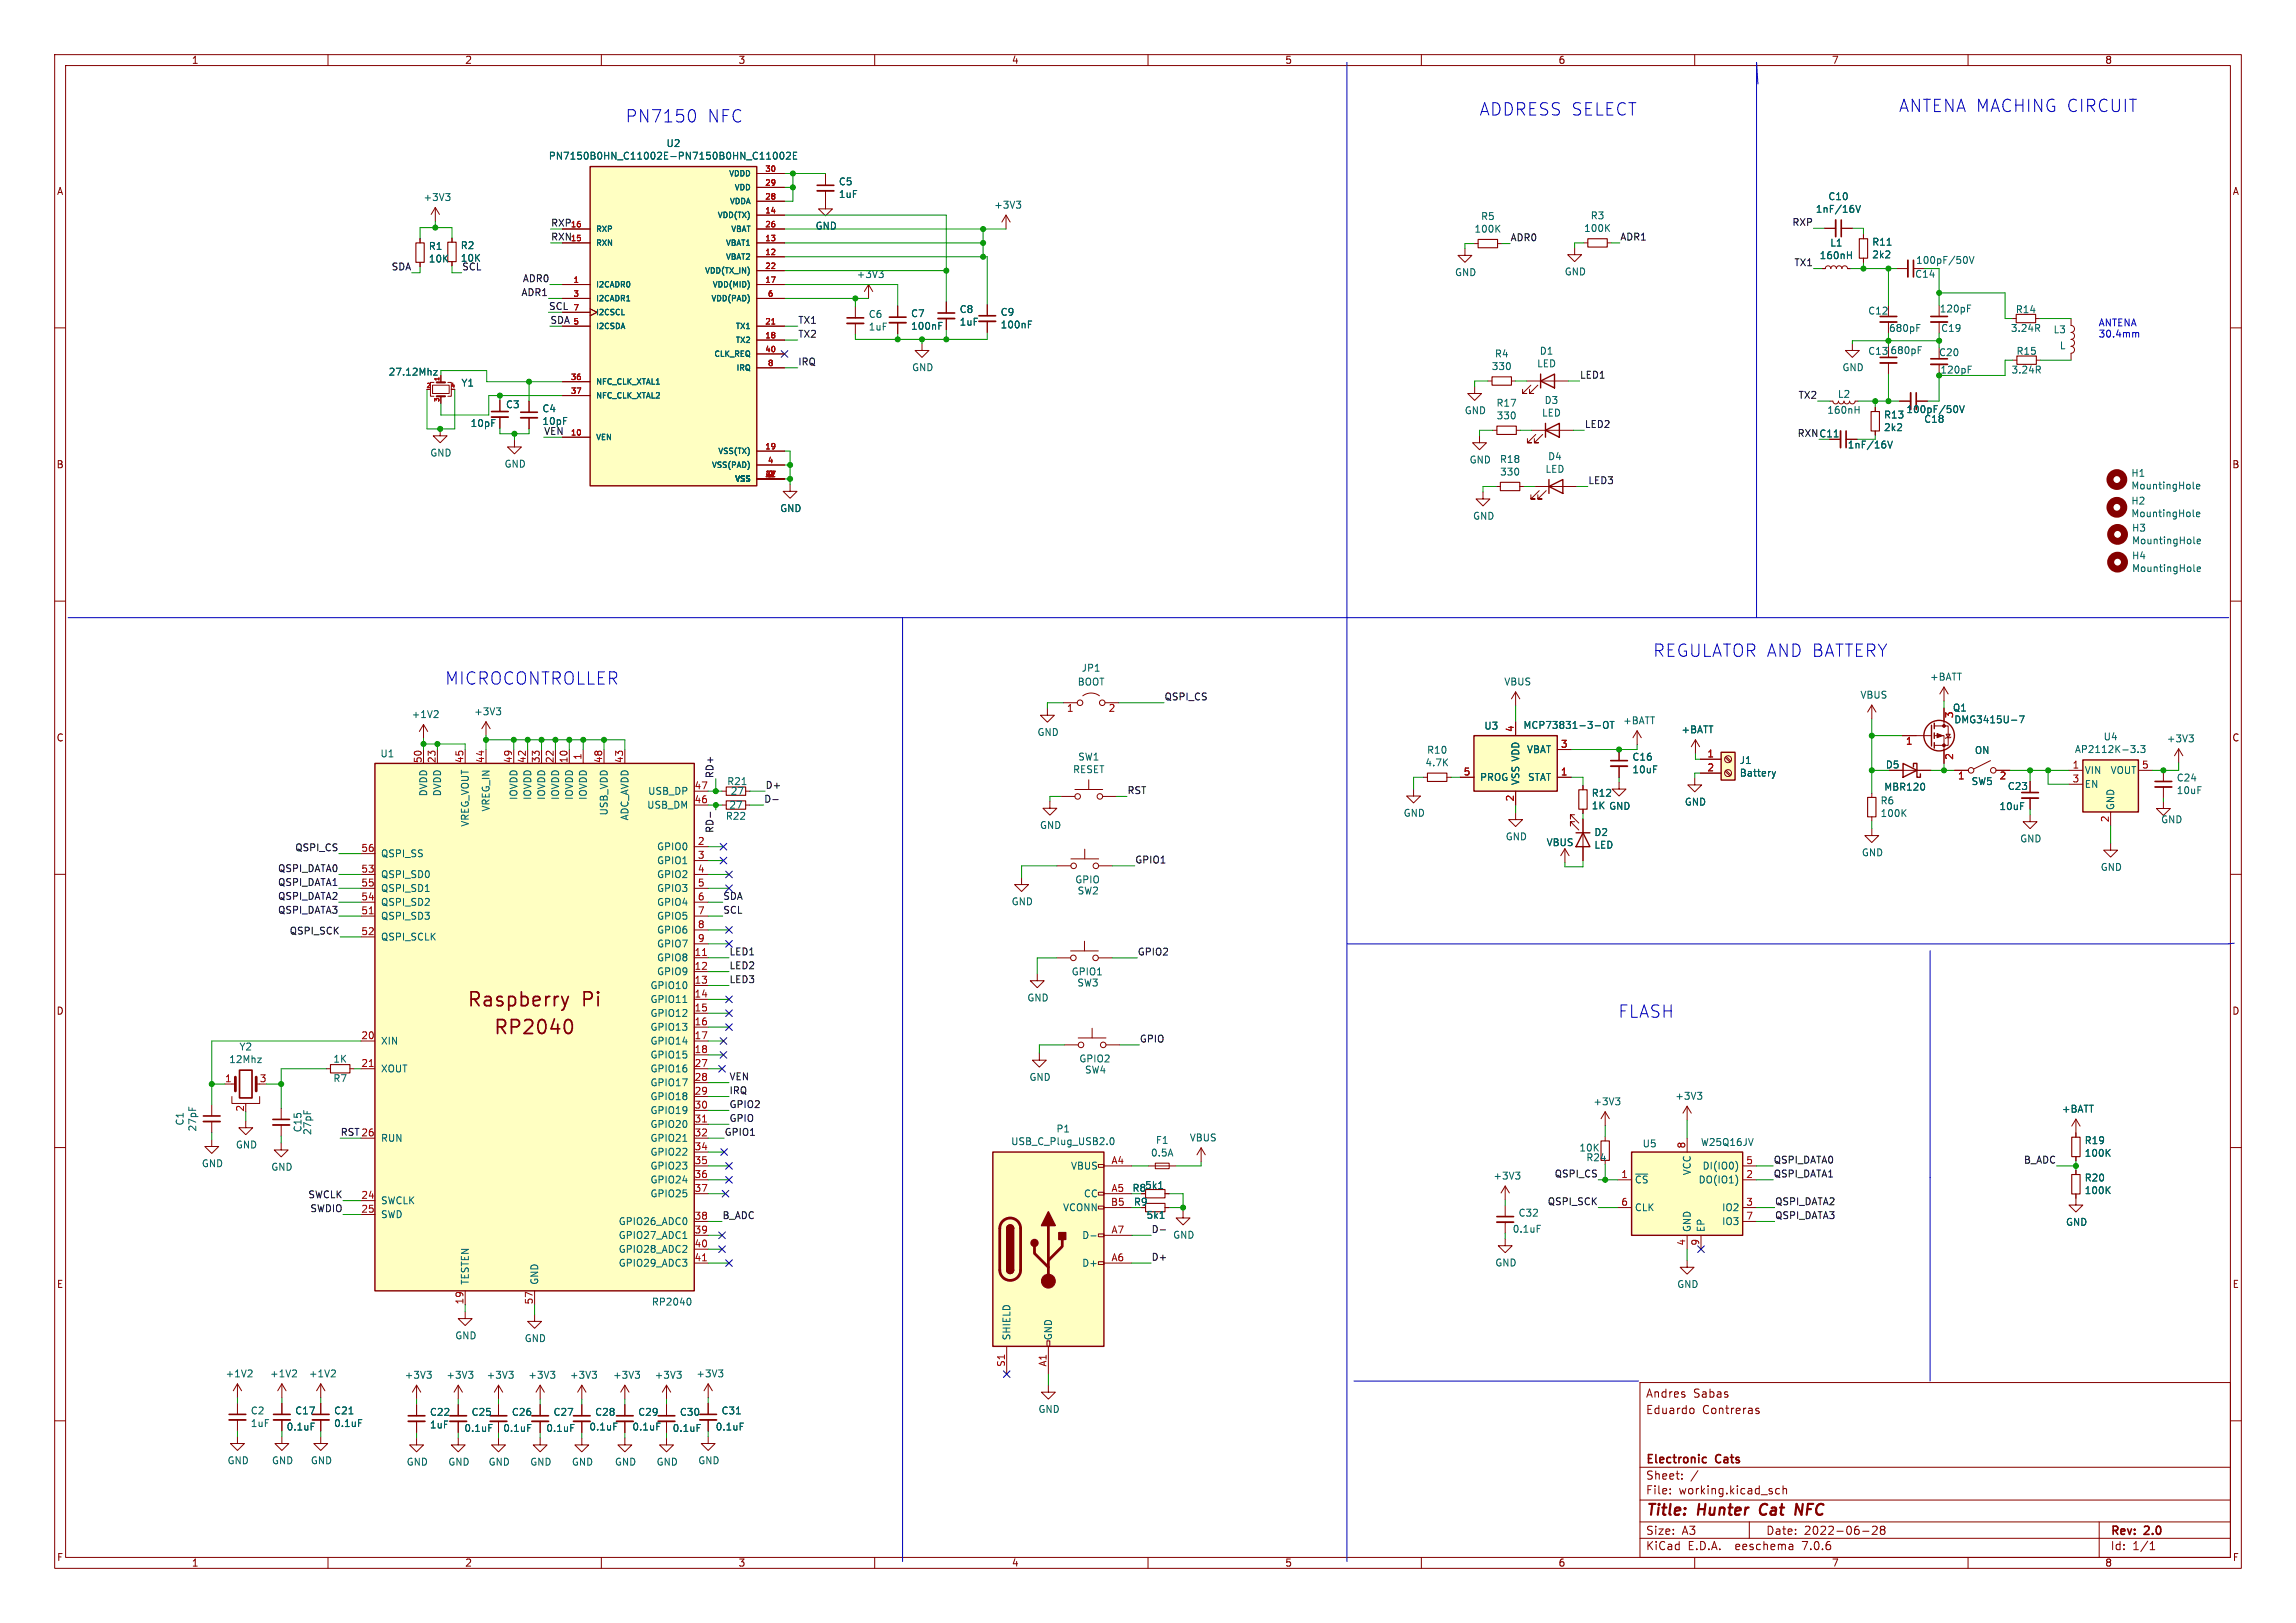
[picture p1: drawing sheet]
<svg xmlns="http://www.w3.org/2000/svg" width="420mm" height="297mm" viewBox="0 0 420 297" stroke-linecap="round" stroke-linejoin="round" font-family="sans-serif">
<defs><g id="words">
<g font-size="3.5" fill="#840000">
<text x="85.4" y="184.6">Raspberry</text>
<text x="106.5" y="184.6">Pi</text>
<text x="90.2" y="189.7">RP2040</text>
</g>
<g font-size="3.1" fill="#0000c2">
<text x="114.3" y="22.6">PN7150</text>
<text x="129.3" y="22.6">NFC</text>
<text x="270.5" y="21.3">ADDRESS SELECT</text>
<text x="347.2" y="20.7">ANTENA MACHING CIRCUIT</text>
<text x="81.3" y="125.5">MICROCONTROLLER</text>
<text x="302.3" y="120.4">REGULATOR AND BATTERY</text>
<text x="295.9" y="186.4">FLASH</text>
</g>
<g font-size="2.8" fill="#840000">
<text x="301" y="277.9">Title:</text>
<text x="310.6" y="277.9">Hunter</text>
<text x="322.8" y="277.9">Cat</text>
<text x="330.1" y="277.9">NFC</text>
</g>
<g font-size="2.1" fill="#840000">
<text x="301" y="256">Andres</text>
<text x="309.7" y="256">Sabas</text>
<text x="301" y="259">Eduardo</text>
<text x="311.4" y="259">Contreras</text>
<text x="301" y="268.2">Electronic</text>
<text x="313.9" y="268.2">Cats</text>
<text x="301" y="273.7">File:</text>
<text x="301" y="271">Sheet:</text>
<text x="307.1" y="273.7">working.kicad_sch</text>
<text x="301" y="281.1">Size:</text>
<text x="307.6" y="281.1">A3</text>
<text x="323" y="281.1">Date:</text>
<text x="330" y="281.1">2022-06-28</text>
<text x="386" y="281.3">Rev:</text>
<text x="392.4" y="281.3">2.0</text>
<text x="301" y="283.9">KiCad</text>
<text x="308.7" y="283.9">E.D.A.</text>
<text x="317.6" y="283.9">eeschema</text>
<text x="330" y="283.9">7.0.6</text>
<text x="386" y="283.9">Id:</text>
<text x="390.1" y="283.9">1/1</text>
</g>
<g font-size="1.8" fill="#840000">
<text x="35" y="11.9">1</text>
<text x="85" y="11.9">2</text>
<text x="135" y="11.9">3</text>
<text x="185" y="11.9">4</text>
<text x="235" y="11.9">5</text>
<text x="285" y="11.9">6</text>
<text x="335" y="11.9">7</text>
<text x="385" y="11.9">8</text>
<text x="10.3" y="35.9">A</text>
<text x="408.3" y="35.9">A</text>
<text x="337.9" y="82.3">1nF/16V</text>
<text x="10.3" y="85.9">B</text>
<text x="408.2" y="85.9">B</text>
<text x="10.3" y="135.9">C</text>
<text x="408.2" y="135.9">C</text>
<text x="10.3" y="185.9">D</text>
<text x="408.2" y="185.9">D</text>
<text x="207.1" y="218.3">R8</text>
<text x="207.3" y="220.8">R9</text>
<text x="10.3" y="235.9">E</text>
<text x="408.3" y="235.9">E</text>
<text x="10.3" y="285.9">F</text>
<text x="35" y="286.9">1</text>
<text x="85" y="286.9">2</text>
<text x="135" y="286.9">3</text>
<text x="185" y="286.9">4</text>
<text x="235" y="286.9">5</text>
<text x="285" y="286.9">6</text>
<text x="335" y="286.9">7</text>
<text x="385" y="286.9">8</text>
<text x="408.3" y="285.9">F</text>
</g>
<g font-size="1.8" fill="#006464">
<text x="100.3" y="29.4">PN7150B0HN_C11002E-PN7150B0HN_C11002E</text>
<text x="121.8" y="27.1">U2</text>
<text x="153.3" y="34.1">C5</text>
<text x="77.4" y="37">+3V3</text>
<text x="153.3" y="36.4">1uF</text>
<text x="181.8" y="38.4">+3V3</text>
<text x="270.8" y="40.5">R5</text>
<text x="290.9" y="40.3">R3</text>
<text x="332.1" y="39.1">1nF/16V</text>
<text x="334.4" y="36.8">C10</text>
<text x="78.3" y="45.9">R1</text>
<text x="84.2" y="45.8">R2</text>
<text x="149.1" y="42.2">GND</text>
<text x="269.6" y="42.8">100K</text>
<text x="289.7" y="42.6">100K</text>
<text x="332.8" y="47.6">160nH</text>
<text x="334.7" y="45.3">L1</text>
<text x="342.4" y="45.2">R11</text>
<text x="342.4" y="47.5">2k2</text>
<text x="78.3" y="48.2">10K</text>
<text x="84.2" y="48.1">10K</text>
<text x="156.6" y="51.1">+3V3</text>
<text x="266.1" y="50.7">GND</text>
<text x="286.1" y="50.6">GND</text>
<text x="350.2" y="51">C14</text>
<text x="158.8" y="58.4">C6</text>
<text x="166.6" y="58.2">C7</text>
<text x="175.4" y="57.5">C8</text>
<text x="175.4" y="59.8">1uF</text>
<text x="182.9" y="58">C9</text>
<text x="341.6" y="57.8">C12</text>
<text x="354.7" y="57.4">120pF</text>
<text x="368.6" y="57.5">R14</text>
<text x="158.8" y="60.7">1uF</text>
<text x="166.6" y="60.6">100nF</text>
<text x="182.9" y="60.3">100nF</text>
<text x="273.4" y="65.6">R4</text>
<text x="281.6" y="65.1">D1</text>
<text x="341.6" y="65.1">C13</text>
<text x="345.5" y="60.9">680pF</text>
<text x="345.7" y="65">680pF</text>
<text x="354.6" y="65.4">C20</text>
<text x="355" y="60.9">C19</text>
<text x="367.7" y="60.9">3.24R</text>
<text x="368.8" y="65.1">R15</text>
<text x="375.5" y="61.2">L3</text>
<text x="376.7" y="64.1">L</text>
<text x="71" y="68.9">27.12Mhz</text>
<text x="84.3" y="70.9">Y1</text>
<text x="166.7" y="68.1">GND</text>
<text x="272.8" y="67.9">330</text>
<text x="281.1" y="67.4">LED</text>
<text x="336.9" y="68.1">GND</text>
<text x="354.8" y="68.6">120pF</text>
<text x="367.9" y="68.6">3.24R</text>
<text x="92.5" y="74.9">C3</text>
<text x="99.1" y="75.6">C4</text>
<text x="99.1" y="78">10pF</text>
<text x="267.8" y="76">GND</text>
<text x="273.6" y="74.6">R17</text>
<text x="273.7" y="76.9">330</text>
<text x="282" y="76.4">LED</text>
<text x="282.5" y="74.1">D3</text>
<text x="334.2" y="75.9">160nH</text>
<text x="336.1" y="73">L2</text>
<text x="344.5" y="76.8">R13</text>
<text x="348.6" y="75.8">100pF/50V</text>
<text x="351.9" y="77.6">C18</text>
<text x="78.6" y="83.7">GND</text>
<text x="86" y="78.3">10pF</text>
<text x="332.7" y="80.2">C11</text>
<text x="344.5" y="79.1">2k2</text>
<text x="92.2" y="85.8">GND</text>
<text x="268.7" y="85">GND</text>
<text x="274.3" y="84.9">R18</text>
<text x="274.3" y="87.2">330</text>
<text x="282.6" y="86.7">LED</text>
<text x="283.1" y="84.4">D4</text>
<text x="389.8" y="87.5">H1</text>
<text x="389.8" y="89.8">MountingHole</text>
<text x="142.6" y="93.9">GND</text>
<text x="269.4" y="95.3">GND</text>
<text x="389.8" y="92.5">H2</text>
<text x="389.8" y="94.8">MountingHole</text>
<text x="389.9" y="97.5">H3</text>
<text x="389.9" y="99.8">MountingHole</text>
<text x="389.9" y="102.6">H4</text>
<text x="389.9" y="104.9">MountingHole</text>
<text x="197" y="125.7">BOOT</text>
<text x="197.8" y="123.1">JP1</text>
<text x="275.1" y="125.6">VBUS</text>
<text x="352.9" y="124.7">+BATT</text>
<text x="75.2" y="131.6">+1V2</text>
<text x="86.6" y="131.1">+3V3</text>
<text x="340.2" y="128">VBUS</text>
<text x="357.1" y="130.4">Q1</text>
<text x="189.7" y="134.9">GND</text>
<text x="271.4" y="133.7">U3</text>
<text x="278.6" y="133.6">MCP73831-3-OT</text>
<text x="296.8" y="132.7">+BATT</text>
<text x="307.5" y="134.4">+BATT</text>
<text x="357.4" y="132.6">DMG3415U-7</text>
<text x="379.4" y="138">AP2112K-3.3</text>
<text x="384.7" y="135.7">U4</text>
<text x="396.3" y="136">+3V3</text>
<text x="69.5" y="138.8">U1</text>
<text x="132.9" y="143.9">R21</text>
<text x="196.2" y="141.7">RESET</text>
<text x="197.1" y="139.4">SW1</text>
<text x="260.6" y="140.4">4.7K</text>
<text x="260.9" y="138.1">R10</text>
<text x="270.6" y="143.1">PROG</text>
<text x="278.1" y="143.8" transform="rotate(-90 278.1 143.8)">VSS VDD</text>
<text x="279.2" y="138">VBAT</text>
<text x="279.4" y="143.1">STAT</text>
<text x="298.5" y="139.4">C16</text>
<text x="298.5" y="141.7">10uF</text>
<text x="318.1" y="140">J1</text>
<text x="318.1" y="142.3">Battery</text>
<text x="344.9" y="140.8">D5</text>
<text x="360.5" y="143.9">SW5</text>
<text x="361.2" y="138.2">ON</text>
<text x="381.3" y="141.8">VIN</text>
<text x="386" y="141.8">VOUT</text>
<text x="398.1" y="143.2">C24</text>
<text x="78.3" y="145.8" transform="rotate(-90 78.3 145.8)">DVDD</text>
<text x="80.9" y="145.8" transform="rotate(-90 80.9 145.8)">DVDD</text>
<text x="89.8" y="148.6" transform="rotate(-90 89.8 148.6)">VREG_IN</text>
<text x="94.8" y="146.5" transform="rotate(-90 94.8 146.5)">IOVDD</text>
<text x="97.4" y="146.5" transform="rotate(-90 97.4 146.5)">IOVDD</text>
<text x="99.9" y="146.5" transform="rotate(-90 99.9 146.5)">IOVDD</text>
<text x="102.5" y="146.5" transform="rotate(-90 102.5 146.5)">IOVDD</text>
<text x="105" y="146.5" transform="rotate(-90 105 146.5)">IOVDD</text>
<text x="107.5" y="146.5" transform="rotate(-90 107.5 146.5)">IOVDD</text>
<text x="111.4" y="149.3" transform="rotate(-90 111.4 149.3)">USB_VDD</text>
<text x="118.3" y="148.2">USB_DM</text>
<text x="118.5" y="145.6">USB_DP</text>
<text x="133.3" y="148.2">27</text>
<text x="133.6" y="145.6">27</text>
<text x="256.7" y="149.7">GND</text>
<text x="291.1" y="146">R12</text>
<text x="291.1" y="148.3">1K GND</text>
<text x="308.1" y="147.6">GND</text>
<text x="343.9" y="147.4">R6</text>
<text x="343.9" y="149.7">100K</text>
<text x="344.6" y="144.9">MBR120</text>
<text x="365.6" y="148.4">10uF</text>
<text x="367.2" y="144.8">C23</text>
<text x="381.3" y="144.4">EN</text>
<text x="386.9" y="148.3" transform="rotate(-90 386.9 148.3)">GND</text>
<text x="398.1" y="145.5">10uF</text>
<text x="86" y="151.4" transform="rotate(-90 86 151.4)">VREG_VOUT</text>
<text x="115.2" y="150.2" transform="rotate(-90 115.2 150.2)">ADC_AVDD</text>
<text x="120.1" y="155.8">GPIO0</text>
<text x="132.7" y="150.2">R22</text>
<text x="190.1" y="151.9">GND</text>
<text x="275.3" y="154">GND</text>
<text x="282.8" y="155">VBUS</text>
<text x="291.6" y="153.2">D2</text>
<text x="291.6" y="155.5">LED</text>
<text x="369.4" y="154.4">GND</text>
<text x="395.2" y="150.9">GND</text>
<text x="69.6" y="160.9">QSPI_SD0</text>
<text x="69.6" y="157.1">QSPI_SS</text>
<text x="120.1" y="158.3">GPIO1</text>
<text x="120.1" y="160.9">GPIO2</text>
<text x="196.6" y="161.8">GPIO</text>
<text x="340.5" y="156.9">GND</text>
<text x="384.2" y="159.6">GND</text>
<text x="69.6" y="166">QSPI_SD2</text>
<text x="69.6" y="163.4">QSPI_SD1</text>
<text x="120.1" y="163.4">GPIO3</text>
<text x="120.1" y="166">GPIO4</text>
<text x="185" y="165.9">GND</text>
<text x="197" y="163.9">SW2</text>
<text x="69.6" y="168.5">QSPI_SD3</text>
<text x="69.6" y="172.3">QSPI_SCLK</text>
<text x="120.1" y="168.5">GPIO5</text>
<text x="120.1" y="171">GPIO6</text>
<text x="120.1" y="173.6">GPIO7</text>
<text x="120.1" y="176.1">GPIO8</text>
<text x="120.1" y="178.7">GPIO9</text>
<text x="195.9" y="178.7">GPIO1</text>
<text x="118.9" y="181.2">GPIO10</text>
<text x="118.9" y="183.7">GPIO11</text>
<text x="187.8" y="183.5">GND</text>
<text x="197" y="180.7">SW3</text>
<text x="69.6" y="191.4">XIN</text>
<text x="118.9" y="186.3">GPIO12</text>
<text x="118.9" y="188.8">GPIO13</text>
<text x="118.9" y="191.4">GPIO14</text>
<text x="41.8" y="194.7">12Mhz</text>
<text x="43.7" y="192.4">Y2</text>
<text x="60.9" y="194.7">1K</text>
<text x="69.6" y="196.4">XOUT</text>
<text x="118.9" y="193.9">GPIO15</text>
<text x="118.9" y="196.4">GPIO16</text>
<text x="188.2" y="198">GND</text>
<text x="197.3" y="194.6">GPIO2</text>
<text x="198.4" y="196.6">SW4</text>
<text x="60.9" y="198.2">R7</text>
<text x="118.9" y="199">GPIO17</text>
<text x="118.9" y="201.5">GPIO18</text>
<text x="291.4" y="202.5">+3V3</text>
<text x="306.3" y="201.4">+3V3</text>
<text x="377.1" y="203.8">+BATT</text>
<text x="33.8" y="206.1" transform="rotate(-90 33.8 206.1)">C1</text>
<text x="36.1" y="207.2" transform="rotate(-90 36.1 207.2)">27pF</text>
<text x="55.3" y="207.3" transform="rotate(-90 55.3 207.3)">C15</text>
<text x="57.1" y="207.8" transform="rotate(-90 57.1 207.8)">27pF</text>
<text x="69.6" y="209.1">RUN</text>
<text x="118.9" y="204.1">GPIO19</text>
<text x="118.9" y="206.6">GPIO20</text>
<text x="118.9" y="209.1">GPIO21</text>
<text x="184.9" y="209.8">USB_C_Plug_USB2.0</text>
<text x="193.1" y="207.4">P1</text>
<text x="211.3" y="209.5">F1</text>
<text x="217.5" y="209.1">VBUS</text>
<text x="311" y="209.9">W25Q16JV</text>
<text x="381.2" y="209.6">R19</text>
<text x="36.8" y="213.8">GND</text>
<text x="43" y="210.4">GND</text>
<text x="49.5" y="214.4">GND</text>
<text x="118.9" y="211.7">GPIO22</text>
<text x="118.9" y="214.2">GPIO23</text>
<text x="195.8" y="214.2">VBUS</text>
<text x="210.4" y="211.8">0.5A</text>
<text x="288.8" y="210.9">10K</text>
<text x="290.1" y="212.7">R24</text>
<text x="300.4" y="210.2">U5</text>
<text x="309.5" y="215.2" transform="rotate(-90 309.5 215.2)">VCC</text>
<text x="311.3" y="214.2">DI(IO0)</text>
<text x="381.2" y="211.9">100K</text>
<text x="69.6" y="220.6">SWCLK</text>
<text x="118.9" y="216.8">GPIO24</text>
<text x="118.9" y="219.3">GPIO25</text>
<text x="194.4" y="221.8">VCONN</text>
<text x="198.2" y="219.3">CC</text>
<text x="209.4" y="217.8">5k1</text>
<text x="273.1" y="216.1">+3V3</text>
<text x="299" y="216.8">~{CS}</text>
<text x="299" y="221.8">CLK</text>
<text x="310.6" y="216.8">DO(IO1)</text>
<text x="314.9" y="221.8">IO2</text>
<text x="381.2" y="216.4">R20</text>
<text x="381.2" y="218.7">100K</text>
<text x="69.6" y="223.1">SWD</text>
<text x="113.1" y="224.4">GPIO26_ADC0</text>
<text x="113.1" y="226.9">GPIO27_ADC1</text>
<text x="197.9" y="226.9">D-</text>
<text x="209.6" y="223.2">5k1</text>
<text x="214.5" y="226.9">GND</text>
<text x="276.6" y="225.8">0.1uF</text>
<text x="277.7" y="222.8">C32</text>
<text x="309.5" y="225.6" transform="rotate(-90 309.5 225.6)">GND</text>
<text x="312" y="225.6" transform="rotate(-90 312 225.6)">EP</text>
<text x="314.9" y="224.4">IO3</text>
<text x="377.8" y="224.5">GND</text>
<text x="113.1" y="229.5">GPIO28_ADC2</text>
<text x="113.1" y="232">GPIO29_ADC3</text>
<text x="197.9" y="232">D+</text>
<text x="273.4" y="232">GND</text>
<text x="86" y="235.2" transform="rotate(-90 86 235.2)">TESTEN</text>
<text x="98.7" y="235.2" transform="rotate(-90 98.7 235.2)">GND</text>
<text x="119.1" y="239.1">RP2040</text>
<text x="306.7" y="235.9">GND</text>
<text x="83.2" y="245.3">GND</text>
<text x="95.9" y="245.8">GND</text>
<text x="185" y="245.4" transform="rotate(-90 185 245.4)">SHIELD</text>
<text x="192.6" y="245.4" transform="rotate(-90 192.6 245.4)">GND</text>
<text x="41.2" y="252.2">+1V2</text>
<text x="49.3" y="252.2">+1V2</text>
<text x="56.4" y="252.2">+1V2</text>
<text x="73.9" y="252.5">+3V3</text>
<text x="81.6" y="252.5">+3V3</text>
<text x="88.9" y="252.5">+3V3</text>
<text x="96.5" y="252.5">+3V3</text>
<text x="104.2" y="252.5">+3V3</text>
<text x="112" y="252.5">+3V3</text>
<text x="119.7" y="252.5">+3V3</text>
<text x="127.3" y="252.2">+3V3</text>
<text x="45.8" y="259">C2</text>
<text x="45.8" y="261.3">1uF</text>
<text x="52.3" y="262">0.1uF</text>
<text x="53.9" y="259">C17</text>
<text x="61" y="259">C21</text>
<text x="61" y="261.3">0.1uF</text>
<text x="78.5" y="261.6">1uF</text>
<text x="78.5" y="259.3">C22</text>
<text x="84.8" y="262.2">0.1uF</text>
<text x="86.2" y="259.3">C25</text>
<text x="92" y="262.2">0.1uF</text>
<text x="93.5" y="259.3">C26</text>
<text x="99.8" y="262.2">0.1uF</text>
<text x="101.2" y="259.3">C27</text>
<text x="107.7" y="262">0.1uF</text>
<text x="108.8" y="259.3">C28</text>
<text x="115.6" y="262">0.1uF</text>
<text x="116.6" y="259.3">C29</text>
<text x="122.9" y="262.2">0.1uF</text>
<text x="124.3" y="259.3">C30</text>
<text x="130.8" y="262">0.1uF</text>
<text x="131.9" y="259">C31</text>
<text x="189.9" y="258.7">GND</text>
<text x="41.5" y="268.1">GND</text>
<text x="49.7" y="268.1">GND</text>
<text x="56.8" y="268.1">GND</text>
<text x="74.3" y="268.4">GND</text>
<text x="81.9" y="268.4">GND</text>
<text x="89.3" y="268.4">GND</text>
<text x="96.9" y="268.4">GND</text>
<text x="104.5" y="268.4">GND</text>
<text x="112.4" y="268.4">GND</text>
<text x="120" y="268.4">GND</text>
<text x="127.6" y="268.1">GND</text>
</g>
<g font-size="1.8" fill="#009600">
<text x="100.7" y="41.6">RXP</text>
<text x="100.7" y="44.1">RXN</text>
<text x="350.4" y="48.5">100pF/50V</text>
<text x="100.3" y="56.8">SCL</text>
<text x="100.6" y="59.3">SDA</text>
</g>
<g font-size="1.8" fill="#0f0f0f">
<text x="327.8" y="41.4">RXP</text>
<text x="276.2" y="44.2">ADR0</text>
<text x="296.3" y="44.1">ADR1</text>
<text x="71.5" y="49.6">SDA</text>
<text x="84.5" y="49.6">SCL</text>
<text x="95.5" y="51.7">ADR0</text>
<text x="328.1" y="48.8">TX1</text>
<text x="95.3" y="54.3">ADR1</text>
<text x="145.9" y="59.3">TX1</text>
<text x="145.9" y="61.9">TX2</text>
<text x="145.9" y="67">IRQ</text>
<text x="288.9" y="69.4">LED1</text>
<text x="328.9" y="73.1">TX2</text>
<text x="99.4" y="79.7">VEN</text>
<text x="289.8" y="78.4">LED2</text>
<text x="328.7" y="80">RXNC11</text>
<text x="290.4" y="88.7">LED3</text>
<text x="212.9" y="128.3">QSPI_CS</text>
<text x="130.6" y="142.5" transform="rotate(-90 130.6 142.5)">RD+</text>
<text x="139.7" y="147">D-</text>
<text x="140" y="144.4">D+</text>
<text x="206.1" y="145.4">RST</text>
<text x="53.9" y="155.9">QSPI_CS</text>
<text x="130.6" y="152.5" transform="rotate(-90 130.6 152.5)">RD-</text>
<text x="50.8" y="159.7">QSPI_DATA0</text>
<text x="207.6" y="158.1">GPIO1</text>
<text x="50.8" y="167.3">QSPI_DATA3</text>
<text x="50.8" y="164.8">QSPI_DATA2</text>
<text x="50.8" y="162.2">QSPI_DATA1</text>
<text x="132.2" y="164.8">SDA</text>
<text x="132.2" y="167.3">SCL</text>
<text x="52.9" y="171.1">QSPI_SCK</text>
<text x="133.3" y="180">LED3</text>
<text x="133.3" y="174.9">LED1</text>
<text x="133.3" y="177.5">LED2</text>
<text x="208" y="174.9">GPIO2</text>
<text x="208.4" y="190.9">GPIO</text>
<text x="133.3" y="197.8">VEN</text>
<text x="133.3" y="202.9">GPIO2</text>
<text x="133.3" y="200.3">IRQ</text>
<text x="62.2" y="207.9">RST26</text>
<text x="132.5" y="207.9">GPIO1</text>
<text x="133.3" y="205.4">GPIO</text>
<text x="284.3" y="215.6">QSPI_CS</text>
<text x="324.4" y="213">QSPI_DATA0</text>
<text x="324.4" y="215.6">QSPI_DATA1</text>
<text x="370.1" y="213">B_ADC</text>
<text x="56.3" y="219.4">SWCLK</text>
<text x="56.7" y="221.9">SWDIO</text>
<text x="283" y="220.6">QSPI_SCK</text>
<text x="324.6" y="220.6">QSPI_DATA2</text>
<text x="132.1" y="223.2">B_ADC</text>
<text x="210.6" y="225.7">D-</text>
<text x="324.6" y="223.2">QSPI_DATA3</text>
<text x="210.6" y="230.8">D+</text>
</g>
<g font-size="1.8" fill="#0000c2">
<text x="383.8" y="59.8">ANTENA</text>
<text x="383.8" y="61.9">30.4mm</text>
</g>
<g font-size="1.8" fill="#a90000">
<text x="195.1" y="130.6">1</text>
<text x="202.7" y="130.6">2</text>
<text x="357.6" y="131.5" transform="rotate(-90 357.6 131.5)">3</text>
<text x="277" y="134.1" transform="rotate(-90 277 134.1)">4</text>
<text x="285.4" y="136.9">3</text>
<text x="348.5" y="136.6">1</text>
<text x="77.2" y="139.7" transform="rotate(-90 77.2 139.7)">50</text>
<text x="79.8" y="139.7" transform="rotate(-90 79.8 139.7)">23</text>
<text x="84.8" y="139.7" transform="rotate(-90 84.8 139.7)">45</text>
<text x="88.6" y="139.7" transform="rotate(-90 88.6 139.7)">44</text>
<text x="93.7" y="139.7" transform="rotate(-90 93.7 139.7)">49</text>
<text x="96.3" y="139.7" transform="rotate(-90 96.3 139.7)">42</text>
<text x="98.8" y="139.7" transform="rotate(-90 98.8 139.7)">33</text>
<text x="101.3" y="139.7" transform="rotate(-90 101.3 139.7)">22</text>
<text x="103.9" y="139.7" transform="rotate(-90 103.9 139.7)">10</text>
<text x="106.4" y="139.1" transform="rotate(-90 106.4 139.1)">1</text>
<text x="110.2" y="139.7" transform="rotate(-90 110.2 139.7)">48</text>
<text x="114" y="139.7" transform="rotate(-90 114 139.7)">43</text>
<text x="267.6" y="142">5</text>
<text x="285.4" y="142">1</text>
<text x="312.2" y="138.7">1</text>
<text x="312.2" y="141.2">2</text>
<text x="357.6" y="139.1" transform="rotate(-90 357.6 139.1)">2</text>
<text x="358.1" y="143">1</text>
<text x="365.7" y="143">2</text>
<text x="379" y="140.7">1</text>
<text x="379" y="143.3">3</text>
<text x="391.7" y="140.7">5</text>
<text x="127" y="147.1">46</text>
<text x="127" y="144.5">47</text>
<text x="277" y="146.8" transform="rotate(-90 277 146.8)">2</text>
<text x="66" y="156">56</text>
<text x="127.6" y="154.7">2</text>
<text x="385.8" y="150.6" transform="rotate(-90 385.8 150.6)">2</text>
<text x="66" y="159.8">53</text>
<text x="127.6" y="157.2">3</text>
<text x="127.6" y="159.8">4</text>
<text x="66" y="167.4">51</text>
<text x="66" y="164.8">54</text>
<text x="66" y="162.3">55</text>
<text x="127.6" y="162.3">5</text>
<text x="127.6" y="164.8">6</text>
<text x="127.6" y="167.4">7</text>
<text x="66" y="171.2">52</text>
<text x="127.6" y="169.9">8</text>
<text x="127.6" y="172.5">9</text>
<text x="127" y="175">11</text>
<text x="127" y="177.5">12</text>
<text x="127" y="180.1">13</text>
<text x="127" y="182.6">14</text>
<text x="127" y="185.2">15</text>
<text x="66" y="190.2">20</text>
<text x="127" y="187.7">16</text>
<text x="127" y="190.2">17</text>
<text x="66" y="195.3">21</text>
<text x="127" y="192.8">18</text>
<text x="127" y="195.3">27</text>
<text x="127" y="197.9">28</text>
<text x="41.1" y="198.1">1</text>
<text x="44.7" y="203.5" transform="rotate(-90 44.7 203.5)">2</text>
<text x="47.4" y="198.1">3</text>
<text x="127" y="200.4">29</text>
<text x="127" y="202.9">30</text>
<text x="127" y="205.5">31</text>
<text x="127" y="208">32</text>
<text x="127" y="210.6">34</text>
<text x="127" y="213.1">35</text>
<text x="127" y="215.6">36</text>
<text x="203.2" y="213.1">A4</text>
<text x="296.5" y="215.6">1</text>
<text x="308.4" y="210.3" transform="rotate(-90 308.4 210.3)">8</text>
<text x="319.3" y="215.6">2</text>
<text x="319.3" y="213.1">5</text>
<text x="66" y="219.5">24</text>
<text x="66" y="222">25</text>
<text x="127" y="218.2">37</text>
<text x="203.1" y="220.7">B5</text>
<text x="203.2" y="218.2">A5</text>
<text x="296.5" y="220.7">6</text>
<text x="319.3" y="220.7">3</text>
<text x="127" y="223.3">38</text>
<text x="127" y="225.8">39</text>
<text x="203.2" y="225.8">A7</text>
<text x="319.3" y="223.3">7</text>
<text x="127" y="228.3">40</text>
<text x="127" y="230.9">41</text>
<text x="203.2" y="230.9">A6</text>
<text x="308.4" y="228" transform="rotate(-90 308.4 228)">4</text>
<text x="310.9" y="228" transform="rotate(-90 310.9 228)">9</text>
<text x="84.8" y="238.8" transform="rotate(-90 84.8 238.8)">19</text>
<text x="97.5" y="238.8" transform="rotate(-90 97.5 238.8)">57</text>
<text x="183.9" y="250.2" transform="rotate(-90 183.9 250.2)">S1</text>
<text x="191.5" y="250.2" transform="rotate(-90 191.5 250.2)">A1</text>
</g>
<g font-size="1.4" fill="#006464">
<text x="133.2" y="32.5">VDDD</text>
<text x="134.3" y="35">VDD</text>
<text x="131.2" y="40.1">VDD(TX)</text>
<text x="133.4" y="37.6">VDDA</text>
<text x="109" y="45.2">RXN</text>
<text x="109" y="42.6">RXP</text>
<text x="132.7" y="47.7">VBAT2</text>
<text x="132.7" y="45.2">VBAT1</text>
<text x="133.6" y="42.6">VBAT</text>
<text x="109" y="52.8">I2CADR0</text>
<text x="128.8" y="50.3">VDD(TX_IN)</text>
<text x="130.2" y="52.8">VDD(MID)</text>
<text x="109" y="55.3">I2CADR1</text>
<text x="109" y="57.9">I2CSCL</text>
<text x="130" y="55.3">VDD(PAD)</text>
<text x="109" y="60.4">I2CSDA</text>
<text x="130.5" y="65.5">CLK_REQ</text>
<text x="134.5" y="63">TX2</text>
<text x="134.5" y="60.4">TX1</text>
<text x="109" y="70.6">NFC_CLK_XTAL1</text>
<text x="134.6" y="68">IRQ</text>
<text x="109" y="73.1">NFC_CLK_XTAL2</text>
<text x="109" y="80.7">VEN</text>
<text x="131.3" y="83.3">VSS(TX)</text>
<text x="130.1" y="85.8">VSS(PAD)</text>
<text x="134.4" y="88.4">VSS</text>
</g>
<g font-size="1.4" fill="#a90000">
<text x="139.9" y="34">29</text>
<text x="139.9" y="31.5">30</text>
<text x="104.3" y="41.7">16</text>
<text x="139.9" y="39.1">14</text>
<text x="139.9" y="41.7">26</text>
<text x="139.9" y="36.6">28</text>
<text x="104.3" y="44.2">15</text>
<text x="139.9" y="46.7">12</text>
<text x="139.9" y="44.2">13</text>
<text x="104.8" y="51.8">1</text>
<text x="139.9" y="51.8">17</text>
<text x="139.9" y="49.3">22</text>
<text x="104.8" y="54.4">3</text>
<text x="104.8" y="59.4">5</text>
<text x="104.8" y="56.9">7</text>
<text x="139.9" y="59.4">21</text>
<text x="140.4" y="54.4">6</text>
<text x="139.9" y="62">18</text>
<text x="139.9" y="64.5">40</text>
<text x="104.3" y="69.6">36</text>
<text x="140.4" y="67.1">8</text>
<text x="104.3" y="72.1">37</text>
<text x="104.3" y="79.8">10</text>
<text x="139.9" y="82.3">19</text>
<text x="139.9" y="87.4">27</text>
<text x="140.4" y="87.4">2</text>
<text x="140.4" y="84.8">4</text>
</g>
<g font-size="1.1" fill="#a90000">
<text x="77.9" y="71">2</text>
<text x="80.4" y="69.9" transform="rotate(-90 80.4 69.9)">1</text>
<text x="82.4" y="71">4</text>
<text x="80.4" y="73.7" transform="rotate(-90 80.4 73.7)">3</text>
</g>
</g></defs>
<g fill="none" stroke="#840000" stroke-width=".18">
<path d="M10 10h400v277h-400zM12 12h396v273h-396zM60 10v2M110 10v2M160 10v2M210 10v2M260 10v2M310 10v2M360 10v2M79.6 38l-.7 1.2M79.6 38v2.5M79.6 38l.8 1.2"/>
<path d="M138.4 39.4h5.1M138.4 36.8h5.1M138.4 34.3h5.1M138.4 31.8h5.1M151 34.9v3.3h1.3l-1.3 1.3-1.3-1.3h1.3M151 31.9v2M184 39.4l-.7 1.2M184 39.4v2.5M184 39.4l.8 1.2M10 60h2M76.8 43.7v.8M76.8 48v.8"/>
<path d="M82.7 43.6v.7M82.7 47.9v.7M102.9 44.5h5M102.9 52.1h5M102.9 41.9h5M102.9 59.7h5M102.9 54.6h5M102.9 57.2h5M107.9 56.5l1.3 .7-1.3 .6M138.4 44.5h5.1M138.4 52.1h5.1M138.4 47h5.1"/>
<path d="M138.4 41.9h5.1M138.4 59.7h5.1M138.4 49.5h5.1M138.4 54.6h5.1M156.5 56.1v2.1M156.5 59.2v2M158.9 52.1l-.8 1.2M158.9 52.1v2.5M158.9 52.1l.7 1.2M164.2 56v2M164.2 59.1v2M173.1 55.2v2.1"/>
<path d="M173.1 58.3v2M180.6 55.8v2M180.6 58.8v2M268 45.5v1.2h1.2l-1.2 1.3-1.3-1.3h1.3M269.6 44.6h.8M273.9 44.6h.8M288 45.3v1.3h1.3l-1.3 1.3-1.2-1.3h1.2M289.7 44.5h.7M294 44.5h.8M333.4 49.1h.5l.1-.3 .4-.2 .4 .2 .1 .3 .2-.3 .3-.2 .4 .2 .1 .3 .2-.3 .3-.2 .4 .2 .1 .3 .2-.3 .4-.2 .3 .2 .1 .3h.6M333.8 41.8h2M336.8 41.8h2"/>
<path d="M340.9 42.9v.8M340.9 47.2v.8M345.4 55.9v2M345.4 58.9v2.1M347 49.1h2M354.7 58.9v2.1M368 58.3h.8M372.4 58.3h.7M378.8 58.3v1.3a.64 .64 0 0 1 .7 .6 .64 .64 0 0 1-.7 .6 .64 .64 0 0 1 .7 .7 .64 .64 0 0 1-.7 .6 .64 .64 0 0 1 .7 .6 .64 .64 0 0 1-.7 .7 .64 .64 0 0 1 .7 .6 .64 .64 0 0 1-.7 .6v1.3M408 60h2M79.1 70.5h3.1v1.5h-3.1zM79.4 70h-.7v2.5h.7"/>
<path d="M80.5 78.5v1.3h1.3l-1.3 1.2-1.3-1.2h1.3M80.6 68.7v1.3M80.6 72.5v1.3M81.9 70h.6v2.5h-.6M91.4 73.3v2M91.4 76.3v2.1M96.8 73.4v2M96.8 76.5v2M102.9 69.9h5M102.9 72.4h5M138.4 62.2h5.1M138.4 64.8h5.1"/>
<path d="M138.4 67.3h5.1M168.7 62.9v1.2h1.2l-1.2 1.3-1.3-1.3h1.3M269.7 70.7v1.3h1.3l-1.3 1.3-1.2-1.3h1.2M270.6 79.8v1.2h1.3l-1.3 1.3-1.2-1.3h1.2M272.2 69.7h.7M273 78.7h.8M276.5 69.7h.7M277.4 78.7h.7M279.3 69.7h7.6M280 70.5l-1.5 1.5h.8h-.8v-.8M280.2 78.7h7.6M280.9 79.5l-1.5 1.5h.8h-.8v-.7"/>
<path d="M281.3 70.5l-1.5 1.5h.7h-.7v-.8M282.2 79.5l-1.5 1.5h.7h-.7v-.7M334.8 73.4h.5l.1 .3 .4 .2 .3-.1 .2-.4 .1 .3 .4 .2 .4-.1 .1-.4 .1 .3 .4 .2 .4-.1 .1-.4 .2 .3 .3 .2 .4-.1 .1-.4h.6M338.8 62.9v1.2h1.3l-1.3 1.3-1.2-1.3h1.2M343 74.5v.8M343 78.9v.7M345.4 66.4v2.1M347.5 73.4h2M350.5 73.4h2.1M368.2 65.9h.7M372.5 65.9h.8M94.1 80.5v1.3h1.3l-1.3 1.3-1.3-1.3h1.3"/>
<path d="M102.9 80h5M138.4 82.6h5.1M138.4 87.6h5.1M138.4 85.1h5.1M144.5 88.6v1.3h1.3l-1.3 1.3-1.2-1.3h1.2M271.3 90v1.3h1.2l-1.2 1.3-1.3-1.3h1.3M273.7 89h.7M278 89h.8M280.8 89h7.6M281.6 89.8l-1.6 1.5h.8h-.8v-.7M282.8 89.8l-1.5 1.5h.8h-.8v-.7M334.6 80.4h2.1"/>
<path d="M10 110h2M408 110h2M77.5 132.6l-.8 1.3M77.5 132.6v2.5M77.5 137.2v2.5M77.5 132.6l.7 1.3M80 137.2v2.5M85.1 137.2v2.5M88.9 132.1l-.8 1.3M88.9 132.1v2.5M88.9 137.2v2.5M88.9 132.1l.8 1.3"/>
<path d="M94 137.2v2.5M96.5 137.2v2.5M99.1 137.2v2.5M101.6 137.2v2.5M104.1 137.2v2.5M106.7 137.2v2.5M110.5 137.2v2.5M114.3 137.2v2.5M191.6 129.6v1.3h1.3l-1.3 1.3-1.3-1.3h1.3M194.5 128.6h2.6M198.1 127.3a2.54 2.54 0 0 1 3 0M202.1 128.6h2.6"/>
<path d="M277.2 126.6v2.6M277.2 132.1v2.5M277.2 126.6l-.7 1.3M277.2 126.6l.8 1.3M284.9 137.2h2.5M296.2 137.2v2M299.5 133.7l-.8 1.3M299.5 133.7v2.6M299.5 133.7l.7 1.3M310.1 135.4l-.7 1.3M310.1 135.4v2.5M310.1 135.4l.8 1.3"/>
<path d="M311 138.9h3.8M315.6 138.6l.8 .8M315.7 138.4l.9 .9M342.4 129v2.6M342.4 129l-.8 1.3M342.4 129l.8 1.3M348 134.6h5.3M353.8 134.6h1.8v5.1M353.8 132.8h2.6v3.6h-2.6M355.6 125.7l-.8 1.3M355.6 125.7v2.6M355.6 129.5v3.3"/>
<path d="M355.6 125.7l.8 1.3M356 134.4h.7l-.3 .6zM356.9 134.9l-.2 .1h-.7l-.1 .1M364.1 139.2l-3 1.5M398.5 137l-.7 1.3M398.5 137v2.6M398.5 137l.8 1.3M10 160h2M66 156.2h2.6M127 147.3h2.5M127 154.9h2.5M127 157.5h2.5"/>
<path d="M127 144.8h2.5M132.1 147.3h.7M132.1 144.8h.7M136.4 147.3h.8M136.4 144.8h.8M192 146.6v1.3h1.3l-1.3 1.3-1.2-1.3h1.2M193.3 158.4h2.6M194.1 145.7h2.5M195.9 157.2h5.1M196.6 144.5h5.1M198.4 155.4v1.8M199.2 142.7v1.8"/>
<path d="M201 158.4h2.5M201.7 145.7h2.5M258.6 144.4v1.3h1.2l-1.2 1.2-1.3-1.2h1.3M260.3 142.2h.8M264.7 142.2h.7M267.1 142.2h2.5M277.2 148.7v1.3h1.3l-1.3 1.3-1.2-1.3h1.2M277.2 144.8v2.5M284.9 142.2h2.5M286.3 155.3l-.8 1.3M286.3 155.3v2.6M286.3 155.3l.7 1.3"/>
<path d="M288 149.1h-.7v.8v-.8l1.5 1.5M288 150.4h-.7v.7v-.7l1.5 1.5M289.6 143.8v.7M289.6 148.1v.7M289.6 149.9v7.6M296.2 143.1v1.3h1.2l-1.2 1.3-1.3-1.3h1.3M296.2 140.2v2M310 142.4v1.2h1.3l-1.3 1.3-1.3-1.3h1.3M311 141.5h3.8M315.6 141.1l.8 .9M315.7 141l.9 .8M342.4 151.6v1.3h1.3l-1.3 1.3-1.3-1.3h1.3"/>
<path d="M342.4 145.2v.7M342.4 149.5v.7M345.6 141h7.6M357.5 141h2.5M365.1 141h2.6M371.3 149.1v1.3h1.3l-1.3 1.2-1.2-1.2h1.2M371.3 143v2M371.3 146.1v2M378.5 141h2.5M378.5 143.5h2.5M386.1 154.3v1.3h1.2l-1.2 1.2-1.3-1.2h1.3M386.1 148.6v2.5"/>
<path d="M391.2 141h2.5M395.7 146.7v1.3h1.3l-1.3 1.2-1.2-1.2h1.2M395.7 141v2M395.7 144v2.1M408 160h2M66 160h2.6M66 162.6h2.6M66 167.6h2.6M66 171.5h2.6M66 165.1h2.6M127 160h2.5M127 175.3h2.5"/>
<path d="M127 177.8h2.5M127 162.6h2.5M127 167.6h2.5M127 165.1h2.5M127 170.2h2.5M127 172.7h2.5M186.9 160.6v1.3h1.2l-1.2 1.2-1.3-1.2h1.3M189.7 178.2v1.3h1.3l-1.3 1.2-1.2-1.2h1.2M193.3 175.3h2.5M195.8 174h5.1M198.4 172.2v1.8M200.9 175.3h2.6"/>
<path d="M41.1 198.4h2M46.9 198.4h.6M59.7 195.6h.8M64 195.6h.8M66 195.6h2.6M66 190.5h2.6M127 195.6h2.5M127 180.3h2.5M127 182.9h2.5M127 185.4h2.5M127 188h2.5M127 190.5h2.5"/>
<path d="M127 193h2.5M127 198.1h2.5M190.1 192.7v1.3h1.3l-1.3 1.3-1.3-1.3h1.3M194.7 191.2h2.5M197.2 189.9h5.1M199.8 188.2v1.7M202.3 191.2h2.6M10 210h2M38.7 208.5v1.3h1.3l-1.3 1.3-1.2-1.3h1.2M38.7 202.2v2M38.7 205.2v2.1M42.4 200.7v1.2h5.1v-1.2"/>
<path d="M45 205.1v1.3h1.2l-1.2 1.2-1.3-1.2h1.3M45 201.9v.3M51.4 209.2v1.2h1.3l-1.3 1.3-1.2-1.3h1.2M51.4 202.8v2.1M51.4 205.9v2M66 219.7h2.6M66 208.3h2.6M127 218.4h2.5M127 213.4h2.5M127 208.3h2.5M127 200.7h2.5M127 203.2h2.5"/>
<path d="M127 205.7h2.5M127 210.8h2.5M127 215.9h2.5M200.9 218.2h1v.5h-1zM200.9 213.1h1v.5h-1zM201.9 218.4h5.1M201.9 213.4h5.1M210.1 213.4h5M211.3 212.9h2.6v1h-2.6zM213.1 218.4h.8M219.7 210.1l-.8 1.2M219.7 210.1v2.5"/>
<path d="M219.7 210.1l.8 1.2M275.3 217v2.6M275.3 217l-.7 1.3M275.3 217l.8 1.3M293.6 203.5v2.5M293.6 208v.8M293.6 203.5l-.7 1.2M293.6 203.5l.8 1.2M295.9 215.9h2.5M308.6 202.4v2.6M308.6 208.3v2.5M308.6 202.4l-.8 1.3"/>
<path d="M308.6 202.4l.8 1.3M318.8 213.4h2.5M318.8 215.9h2.5M379.7 218.5v2h1.3l-1.3 1.3-1.2-1.3h1.2M379.7 204.8v3.3M379.7 211.7v.7M379.7 214.2v.7M379.7 204.8l-.7 1.3M379.7 204.8l.8 1.3M408 210h2M66 222.2h2.6M85.1 236.2v2.6"/>
<path d="M97.8 236.2v2.6M127 231.1h2.5M127 226.1h2.5M127 223.5h2.5M127 228.6h2.5M200.9 230.9h1v.5h-1zM200.9 225.8h1v.5h-1zM200.9 220.7h1v.5h-1zM201.9 231.1h5.1M201.9 226.1h5.1M201.9 221h5.1M213.1 221h.8"/>
<path d="M216.4 221.6v1.3h1.3l-1.3 1.3-1.3-1.3h1.3M275.3 226.7v1.3h1.3l-1.3 1.2-1.2-1.2h1.2M275.3 220.6v2M275.3 223.6v2.1M295.9 221h2.5M308.6 230.6v1.3h1.3l-1.3 1.3-1.3-1.3h1.3M308.6 226.1v2.5M311.1 226.1v2.5M318.8 221h2.5M318.8 223.5h2.5M10 260h2M43.4 253.2l-.7 1.3"/>
<path d="M43.4 253.2v2.6M43.4 256.8v2M43.4 259.8v2.1M43.4 253.2l.8 1.3M51.6 253.2v2.6M51.6 256.8v2M51.6 259.8v2.1M51.6 253.2l-.8 1.3M51.6 253.2l.7 1.3M58.7 253.2v2.6M58.7 256.8v2M58.7 259.8v2.1"/>
<path d="M58.7 253.2l-.8 1.3M58.7 253.2l.7 1.3M76.2 253.5l-.8 1.3M76.2 253.5v2.5M76.2 257v2.1M76.2 253.5l.8 1.3M83.8 253.5l-.7 1.3M83.8 253.5v2.5M83.8 257v2.1M83.8 253.5l.8 1.3M85.1 240v1.3h1.3l-1.3 1.3-1.3-1.3h1.3M91.2 253.5v2.5"/>
<path d="M91.2 257v2.1M91.2 253.5l-.8 1.3M91.2 253.5l.7 1.3M97.8 240.5v1.3h1.3l-1.3 1.3-1.3-1.3h1.3M98.8 253.5v2.5M98.8 257v2.1M98.8 253.5l-.8 1.3M98.8 253.5l.8 1.3M106.4 253.5l-.7 1.3M106.4 253.5v2.5M106.4 257v2.1M106.4 253.5l.8 1.3"/>
<path d="M114.3 253.5v2.5M114.3 257v2.1M114.3 253.5l-.8 1.3M114.3 253.5l.8 1.3M121.9 253.5v2.5M121.9 257v2.1M121.9 253.5l-.7 1.3M121.9 253.5l.8 1.3M129.5 253.2v2.6M129.5 256.8v2M129.5 259.8v2.1M129.5 253.2l-.7 1.3"/>
<path d="M129.5 253.2l.8 1.3M184.1 246.4v5.1M191.5 245.4h.5v1h-.5zM191.8 253.5v1.3h1.2l-1.2 1.2-1.3-1.2h1.3M191.8 246.4v5.1M300 253h108v32h-108zM309.4 257.7l.3 .1 .2 .2-.1 .5-.4 .2M321.2 258l.6 .4-.2 .3-.4-.1M321.7 257.8l-.3-.1-.2 .2M408 260h2M43.4 262.9v1.3h1.3l-1.3 1.2-1.2-1.2h1.2M51.6 262.9v1.3h1.2l-1.2 1.2-1.3-1.2h1.3"/>
<path d="M58.7 262.9v1.3h1.2l-1.2 1.2-1.3-1.2h1.3M76.2 263.1v1.3h1.3l-1.3 1.3-1.3-1.3h1.3M76.2 260.1v2M83.8 263.1v1.3h1.3l-1.3 1.3-1.3-1.3h1.3M83.8 260.1v2M91.2 263.1v1.3h1.3l-1.3 1.3-1.3-1.3h1.3M91.2 260.1v2M98.8 263.1v1.3h1.3l-1.3 1.3-1.3-1.3h1.3M98.8 260.1v2M106.4 263.1v1.3h1.3l-1.3 1.3-1.2-1.3h1.2M106.4 260.1v2M114.3 263.1v1.3h1.3l-1.3 1.3-1.3-1.3h1.3"/>
<path d="M114.3 260.1v2M121.9 263.1v1.3h1.3l-1.3 1.3-1.3-1.3h1.3M121.9 260.1v2M129.5 262.9v1.3h1.3l-1.3 1.2-1.2-1.2h1.2M300 278.5h108M300 274.5h108M300 268.5h108M305.5 273.2v.2M305.5 272.5v.1M307.7 270.5v.2M307.7 269.8v.1M310.6 269.1l-1.3 1.9"/>
<path d="M320 278.5v3M325.5 272.5l-.4-.1-.3 .3v.4l.1 .2h.6M326.2 272.5l.2-.1 .3 .1 .1 .9M326.2 271.9v1.5M342.5 279.4l.6-.1 .2 .1 .1 .3-1 1.1h1M344.2 279.9l-.3-.3 .3-.3h.3l.3 .3-.3 .3M344.2 279.9l-.3 .3v.3l.3 .3h.3l.3-.3-.1-.4-.2-.2M344.2 279.9h.3M384 278.5v6.5M60 285v2M110 285v2M160 285v2"/>
<path d="M210 285v2M260 285v2M300 281.5h108M310 285v2M327.9 282.7v.9M327.9 283.5l-.1 .1M327.9 282.9l-.1 .1M340.7 280.2h1.2M360 285v2M393.3 283.6h.9M393.3 282.5l.4-.4v1.5"/>
<circle cx="197.6" cy="128.6" r=".51"/>
<circle cx="201.6" cy="128.6" r=".51"/>
<circle cx="316.1" cy="138.9" r=".63"/>
<circle cx="196.4" cy="158.4" r=".51"/>
<circle cx="197.1" cy="145.7" r=".51"/>
<circle cx="200.5" cy="158.4" r=".51"/>
<circle cx="201.2" cy="145.7" r=".51"/>
<circle cx="316.1" cy="141.5" r=".63"/>
<circle cx="360.6" cy="141" r=".51"/>
<circle cx="364.6" cy="141" r=".51"/>
<circle cx="196.3" cy="175.3" r=".51"/>
<circle cx="200.4" cy="175.3" r=".51"/>
<circle cx="197.7" cy="191.2" r=".51"/>
<circle cx="201.8" cy="191.2" r=".51"/>
</g>
<path d="M322.2 275.5a1.27 1.27 0 0 0 0 1.6M328.4 277.2l.2-2 .9 2" fill="none" stroke="#840000" stroke-width=".4"/>
<g fill="none" stroke="#840000" stroke-width=".3">
<path d="M149.5 33.9h3M154.9 58.2h3.1M162.7 58h3M171.6 57.3h3M179.1 57.8h3M336.8 40.3v3M343.9 57.9h3.1M350 47.6v3.1M353.2 57.9h3M89.9 75.3h3.1M95.2 75.4h3.1M337.7 78.9v3"/>
<path d="M343.9 65.4h3.1M350.5 71.9v3M353.2 65.7h3M294.6 139.2h3.1M369.8 145h3.1M394.2 143h3.1M43.8 195.8h2.3v5.1h-2.3zM37.2 204.2h3.1M49.9 204.9h3.1M273.8 222.6h3.1M41.9 258.8h3.1M50 258.8h3.1"/>
<path d="M57.1 258.8h3.1M74.7 259.1h3M82.3 259.1h3M89.7 259.1h3M97.3 259.1h3M104.9 259.1h3M112.8 259.1h3M120.4 259.1h3M128 258.8h3.1M311.7 266.7l.4 .1M312.1 267.6l-.4 .1"/>
</g>
<path d="M43.1 197.1v2.5M46.9 197.1v2.5M183.4 223.4a1.9 1.9 0 0 1 2.1-.4 1.9 1.9 0 0 1 1.2 1.8v7.6a1.91 1.91 0 0 1-1.9 1.9 1.91 1.91 0 0 1-1.9-1.9v-7.8l.2-.6zM189.2 228.1v1.3l2.6 2.5M191.8 224.3v10.1M194.3 226.8v1.3l-2.5 2.5" fill="none" stroke="#840000" stroke-width=".51"/>
<g fill="none" stroke="#006464" stroke-width=".18">
<path d="M81.5 35.4h.8l-.4 .5M82.1 35.9l.2 .3v.3l-.2 .2M140.2 29.1h.8M140.2 28.2l.4-.3v1.2M141.6 27.9h.2a.68 .68 0 0 1 .4 .6 .68 .68 0 0 1-.4 .6 .84 .84 0 0 1-.2-1.2zM142.8 27.9h.2a.68 .68 0 0 1 .4 .6 .68 .68 0 0 1-.4 .6 .84 .84 0 0 1-.2-1.2zM143.9 28l.5-.1 .2 .3-.8 .9h.8M145.1 28.5h.5M145.7 27.9h-.6v1.2h.6M185.9 36.8h.8l-.4 .5M186.5 37.3l.2 .3v.3l-.2 .2M339.5 37.6l.4 1.3 .4-1.3"/>
<path d="M114.6 55.1h.6M160.8 49.5h.8l-.5 .5M161.3 50l.3 .3v.3l-.3 .2M171.7 59.6h.5M171.7 59h.6M188.1 59.4h.4M188.1 58.7h.6M273.8 41.8l.6 .7M274.4 41.2l-.8 .7M293.9 41.6l.5 .8M294.4 41.1l-.7 .7M337.9 46.7h.8"/>
<path d="M338.7 46.1v1.2M345.2 44.9h.7M350.6 60h.5M350.6 59.4h.6M359.6 46.9a.79 .79 0 0 1 0 1.3M359.9 56.4h.4M359.9 55.8h.6M360.2 46.9l.5 1.3 .4-1.3M373 59.4l.1 .2-.1 .4M79.3 67.8h.7l-.7 .9h.7M335.5 80h.7M339.3 75h.8"/>
<path d="M340.1 74.4v1.2M350.9 64h.4M350.9 63.4h.6M357.8 74.2a.79 .79 0 0 1 0 1.3M358.5 74.2l.4 1.3 .4-1.3M360 67.6h.5M360 67h.6M372.7 60l.4 .7M372.8 67.7l.4 .6M373.1 67.1l.1 .1-.1 .4M345.3 80.7l.4 1.3 .5-1.3M401.2 94.4l.2 .2"/>
<path d="M401.2 89.3l.2 .2M401.3 99.3l.2 .2M401.8 94.1l.6-.1-.1-.2-.3-.1-.2 .2v.6h.5M401.8 89.1l.6-.2-.1-.2-.3-.1-.2 .2v.6h.5M401.9 99.1l.6-.1v-.3h-.4l-.2 .1 .1 .7h.5M401.3 104.4l.2 .2M401.9 104.2l.6-.2v-.2l-.4-.1-.2 .2 .1 .6h.5M79.9 130l.2 .3v.3l-.7 .7h.7M90.8 129.5h.8l-.4 .5M91.3 130l.3 .3v.3l-.3 .2M291.8 132.8h1M293.4 132.2l.2-.2a.43 .43 0 0 1 .6 .4v.5a.42 .42 0 0 1-.5 .4 .42 .42 0 0 1-.4-.4z"/>
<path d="M294.5 132h.7M294.9 132v1.3M368 131.8h.9M369.4 131h.9l-.6 1.3M389.8 136.4h.8l-.5 .5M390.5 137v.6M391.1 137.6v.1M391.6 136.4h.8l-.5 .5 .4 .1v.6l-.2 .1-.5-.1M400.4 134.5h.8l-.4 .5M401 135l.2 .2v.3l-.2 .3M135.8 143.6h.7M324.2 141.2l.3 .8"/>
<path d="M324.5 142l-.2 .4M324.8 141.2l-.3 .8M348.1 148.7l.6 .7M348.7 148.2l-.8 .7M352 143.6v.8M77.8 163.1h.7M47.1 193.6h.7l-.7 .9h.7M124.9 183.5h.7M310.5 199.9h.8l-.4 .5M124.9 208.9h.7M203.2 208.3l.1-.1a.68 .68 0 0 1 .5 .6 .68 .68 0 0 1-.5 .7 .84 .84 0 0 1-.1-1.2zM212 217.5h.7"/>
<path d="M277.2 214.5h.8l-.4 .5M277.8 215l.2 .2v.3l-.2 .3M295.5 200.9h.8l-.4 .5M296.1 201.4l.2 .2v.3l-.2 .3M311 200.4l.3 .2v.3l-.3 .3M317.6 212.5a1.49 1.49 0 0 1 0 1.9M317.8 215.6v.8M320.7 208.4l-.4 1.2M385.5 210.9l.5 .7M385.5 217.7l.5 .7M386 210.3l-.7 .8M386 217.2l-.7 .7"/>
<path d="M124.9 226.6h.7M126.1 237.6a.79 .79 0 0 1 0 1.2M199.5 226.2h1M212.2 223h.7M281.2 224.2h.6M45.9 250.7l.2 .2v.3l-.8 .8h.8M54 250.7l.2 .2v.3l-.7 .8h.7M61.1 250.7l.3 .2-.1 .3-.7 .8h.8M63.8 258.7h.8M65.6 259.8h.6M78.1 250.9h.8l-.4 .5M78.6 251.4l.3 .3v.3l-.3 .2"/>
<path d="M85.7 250.9h.8l-.4 .5M86.3 251.4l.2 .3v.3l-.2 .2M93.1 250.9h.8l-.5 .5M93.6 251.4l.3 .3v.3l-.3 .2M100.7 250.9h.8l-.4 .5M101.2 251.4l.3 .3v.3l-.3 .2M108.3 250.9h.8l-.4 .5M108.9 251.4l.2 .3v.3l-.2 .2M116.2 250.9h.8l-.4 .5M116.7 251.4l.3 .3v.3l-.3 .2M123.8 250.9h.8l-.4 .5M124.4 251.4l.2 .3v.3l-.2 .2"/>
<path d="M131.4 250.7h.8l-.4 .5M132 251.2l.2 .2v.3l-.2 .3M134.7 258.7h.7M56.9 260.4h.6M89.4 260.7h.6M96.5 260.7h.6M104.4 260.7h.6M112.3 260.4h.6M120.2 260.4h.6M127.5 260.7h.6M135.4 260.4h.6"/>
</g>
<g fill="none" stroke="#840000" stroke-width=".2">
<path d="M76.1 44.5h1.5v3.5h-1.5zM81.9 44.3h1.5v3.6h-1.5zM270.4 43.8h3.5v1.5h-3.5zM290.4 43.7h3.6v1.5h-3.6zM340.1 43.7h1.5v3.5h-1.5zM368.8 57.5h3.6v1.6h-3.6zM272.9 69h3.6v1.5h-3.6zM273.8 78h3.6v1.5h-3.6zM342.3 75.3h1.5v3.6h-1.5zM368.9 65.2h3.6v1.5h-3.6zM274.4 88.3h3.6v1.5h-3.6zM132.8 146.6h3.6v1.5h-3.6z"/>
<path d="M132.8 144h3.6v1.5h-3.6zM261.1 141.5h3.6v1.5h-3.6zM288.8 144.5h1.5v3.6h-1.5zM341.6 145.9h1.6v3.6h-1.6zM60.5 194.8h3.5v1.5h-3.5zM209.5 217.7h3.6v1.5h-3.6zM292.9 208.8h1.5v3.5h-1.5zM379 208.1h1.5v3.6h-1.5zM379 214.9h1.5v3.6h-1.5zM209.5 220.2h3.6v1.5h-3.6z"/>
</g>
<g fill="none" stroke="#840000" stroke-width=".33">
<path d="M149.5 34.9h3M154.9 59.2h3.1M162.7 59.1h3M171.6 58.3h3M179.1 58.8h3M335.8 40.3v3M343.9 58.9h3.1M349 47.6v3.1M353.2 58.9h3M89.9 76.3h3.1M95.2 76.5h3.1M336.7 78.9v3"/>
<path d="M343.9 66.4h3.1M349.5 71.9v3M353.2 66.7h3M294.6 140.2h3.1M369.8 146.1h3.1M394.2 144h3.1M37.2 205.2h3.1M49.9 205.9h3.1M273.8 223.6h3.1M41.9 259.8h3.1M50 259.8h3.1M57.1 259.8h3.1"/>
<path d="M128 259.8h3.1M74.7 260.1h3M82.3 260.1h3M89.7 260.1h3M97.3 260.1h3M104.9 260.1h3M112.8 260.1h3M120.4 260.1h3"/>
</g>
<g fill="none" stroke="#840000" stroke-width=".25">
<path d="M107.9 30.5h30.5v58.4h-30.5zM281.8 69.7l2.6-1.2v2.5zM281.8 68.5v2.5M282.7 78.7l2.5-1.2v2.5zM282.7 77.5v2.5M283.3 89l2.6-1.2v2.5zM283.3 87.8v2.5M68.6 139.7h58.4v96.5h-58.4zM269.6 134.6h15.3v10.2h-15.3zM314.8 137.7h2.6v5h-2.6zM348.1 139.7l2.5 1.3-2.5 1.2zM353.3 132.7v3.8"/>
<path d="M353.8 132.3v1.1M353.8 134.1v1M353.8 135.9v1M381 139.1h10.2v9.5h-10.2zM288.3 152.4h2.5M289.6 152.4l1.2 2.5h-2.5zM350 140.3v-.6h.6v2.5h.7v-.6M181.6 210.8h20.3v35.6h-20.3zM298.4 210.8h20.4v15.3h-20.4zM184.1 232.4a.64 .64 0 0 0 .7 .6 .64 .64 0 0 0 .6-.6M184.1 224.8a.64 .64 0 0 1 .7-.6 .64 .64 0 0 1 .6 .6"/>
<circle cx="354.7" cy="134.6" r="2.79"/>
</g>
<g fill="#ffffc2" stroke="#ffffc2" stroke-width=".18">
<path d="M181.6 210.8h20.3v35.6h-20.3z"/>
<path d="M381 139.1h10.2v9.5h-10.2z"/>
<path d="M68.6 139.7h58.4v96.5h-58.4z"/>
<path d="M298.4 210.8h20.4v15.3h-20.4z"/>
<path d="M107.9 30.5h30.5v58.4h-30.5z"/>
<path d="M269.6 134.6h15.3v10.2h-15.3z"/>
<path d="M314.8 137.7h2.6v5h-2.6z"/>
</g>
<g fill="#840000" stroke="#840000" stroke-width=".25">
<path d="M184.1 232.4h1.3a.64 .64 0 0 1-.6 .6 .64 .64 0 0 1-.7-.6z"/>
<path d="M184.1 224.8h1.3v7.6h-1.3z"/>
<path d="M184.3 224.3a.64 .64 0 0 1 .7-.1 .64 .64 0 0 1 .4 .6h-1.3z"/>
<path d="M191.8 221.7l1.2 2.6h-2.5z"/>
<path d="M193.7 225.6h1.2v1.2h-1.2z"/>
<circle cx="189.2" cy="227.5" r=".63"/>
</g>
<g fill="#840000" stroke="#840000" stroke-width=".18">
<path d="M354.3 134.2l1 .4-1 .4z"/>
<circle cx="191.8" cy="234.4" r="1.27"/>
<circle cx="355.6" cy="136.4" r=".25"/>
<circle cx="355.6" cy="132.8" r=".25"/>
</g>
<path d="M102.7 182.3l.7 1.7M103.4 184l-.3 .6-.4 .3M103.8 186.6a.65 .65 0 0 1 .8 .5 1.49 1.49 0 0 1-.5 2h-.3M104 182.3l-.6 1.7" fill="none" stroke="#840000" stroke-width=".32"/>
<path d="M141.2 59.3h.5M67.6 167.2h.7M128.5 174.8h.7M67.6 195.2h.7M128.5 205.3h.7M128.5 230.7h.7" fill="none" stroke="#a90000" stroke-width=".18"/>
<path d="M79.9 70h1.5M79.9 72.5h1.5" fill="none" stroke="#840000" stroke-width=".38"/>
<g fill="none" stroke="#840000" stroke-width="1.3">
<circle cx="387.2" cy="92.8" r="1.27"/>
<circle cx="387.2" cy="87.8" r="1.27"/>
<circle cx="387.4" cy="97.8" r="1.27"/>
<circle cx="387.4" cy="102.9" r="1.27"/>
</g>
<path d="M129.9 148.6v1M141.4 146.3h.9M212.2 225.1h1" fill="none" stroke="#0f0f0f" stroke-width=".18"/>
<path d="M246.4 11.4v274.3M321.6 15.4l-.3-4v101.6M126.5 20.1a.58 .58 0 0 1 .6 .4 1.33 1.33 0 0 1-.4 1.8h-.2M390.7 61l.1-.2 .4 .1v.8M12.4 113h395.3M165.1 113v172.7M353.1 174v78.7M408.7 172.6l-1 .1h-161.3M247.6 252.7h52.1" fill="none" stroke="#0000c2" stroke-width=".18"/>
<g fill="none" stroke="#009600" stroke-width=".18">
<path d="M143.5 31.8h7.5v.1M143.5 39.4h29.6v15.8M143.5 34.3h1.5M145 31.8v5h-1.5M76.8 48.8v1.1h-1.5M79.6 40.5v1.2M82.7 43.6v-1.9h-5.9v2M82.7 48.6v1.3h1.8M100.3 54.6h2.6M100.6 52.1h2.3M143.5 47h37.1v8.8M143.5 41.9h40.5"/>
<path d="M143.5 44.5h36.3M143.5 52.1h20.7v3.9M143.5 54.6h15.4M143.5 59.7h2.4M143.5 49.5h29.6M156.5 54.6v1.5M179.8 41.9v5.1M269.6 44.6h-1.6v.9M274.7 44.6h1.5M289.7 44.5h-1.7v.8M294.8 44.5h1.5M331.7 41.8h2.1"/>
<path d="M331.7 49.1h1.7M338.5 49.1h8.5M338.8 41.8h2.1v1.1M340.9 48v1.1M345.4 49.1v6.8M354.7 53.6h12.1v4.7h1.2M354.7 49.1v6.8M373.1 58.3h5.7M78.1 71.2v7.3h5.1v-7.3M80.6 68.7v-.9h8.4v2.1h13.9M91.4 72.4v.9M91.4 78.4v1h5.4v-.9"/>
<path d="M94.1 79.4v1.1M96.8 69.9v3.5M102.9 72.4h-13.5v3.5h-8.8v-2.1M143.5 62.2h2.4M143.5 67.3h2.4M164.2 61.1v1M168.7 62.1v.8M173.1 60.3v1.8M180.6 60.8v1.3h-24.1v-.9M272.2 69.7h-2.5v1M273 78.7h-2.4v1.1M277.2 69.7h2.1"/>
<path d="M278.1 78.7h2.1M286.9 69.7h2M287.8 78.7h2M332.5 73.4h2.3M339.9 73.4h7.6M343 73.4v1.1M343 79.6v.8h-3.3M345.4 61v2.4M345.4 68.5v4.9M354.7 61v2.6M354.7 62.4h-15.9v.5M368.2 65.9h-1.4v2.8h-12.1v4.7h-2.1"/>
<path d="M373.3 65.9h5.5M99.4 80h3.5M143.5 87.6h1M143.5 82.6h1v6M143.5 85.1h1M273.7 89h-2.4v1M278.8 89h2M288.4 89h2M77.5 135.1v2.1M77.5 136.1h7.6v1.1M80 136.1v1.1M88.9 135.4h25.4v1.8"/>
<path d="M88.9 134.6v2.6M94 135.4v1.8M96.5 135.4v1.8M99.1 135.4v1.8M101.6 135.4v1.8M104.1 135.4v1.8M106.7 135.4v1.8M110.5 135.4v1.8M194.5 128.6h-2.9v1M204.7 128.6h8.2M277.2 129.2v2.9M299.5 136.3v.9h-12.1"/>
<path d="M310.1 137.9v1h.9M342.4 131.6v13.6M342.4 134.6h5.6M355.6 128.3v1.2M355.6 139.7v1.3M398.5 139.6v1.4h-4.8M62 156.2h4M129.5 144.8h2.6M129.5 147.3h2.6M129.5 157.5h2.8M129.5 154.9h2.8M130.9 142.5v2.3"/>
<path d="M130.9 147.3v.9M137.2 144.8h2.8M137.2 147.3h2.5M193.3 158.4h-6.4v2.2M194.1 145.7h-2.1v.9M203.5 158.4h4.1M204.2 145.7h1.9M260.3 142.2h-1.7v2.2M265.4 142.2h1.7M277.2 147.3v1.4M287.4 142.2h2.2v1.6M289.6 157.5v1.1h-3.3v-.7"/>
<path d="M289.6 148.8v1.1M296.2 142.2v.9M311 141.5h-1v.9M342.4 150.2v1.4M342.4 141h3.2M353.2 141h4.3M367.7 141h10.8M371.3 141v2M371.3 148.1v1M374.6 141v2.5h3.9M386.1 151.1v3.2M395.7 146.1v.6"/>
<path d="M62 167.6h4M62 165.1h4M62 162.6h4M62 160h4M62.2 171.5h3.8M129.5 167.6h2.7M129.5 165.1h2.7M129.5 177.8h3.8M129.5 162.6h3.8M129.5 160h3.8M129.5 175.3h3.8M129.5 172.7h3.8"/>
<path d="M129.5 170.2h3.8M193.3 175.3h-3.6v2.9M203.5 175.3h4.5M38.7 198.4h2.4M48.8 198.4h2.6M59.7 195.6h-8.3v7.2M64.8 195.6h1.2M66 190.5h-27.3v11.7M129.5 198.1h3.8M129.5 182.9h3.8M129.5 180.3h3.8M129.5 185.4h3.8"/>
<path d="M129.5 188h3.8M129.5 195.6h2.6M129.5 190.5h2.8M129.5 193h2.8M194.7 191.2h-4.6v1.5M204.9 191.2h3.5M38.7 207.3v1.2M45 203.5v1.6M51.4 207.9v1.3M62.2 208.3h3.8M62.7 219.7h3.3M129.5 218.4h3.2"/>
<path d="M129.5 213.4h3.8M129.5 215.9h3.8M129.5 205.7h3.8M129.5 203.2h3.8M129.5 208.3h3M129.5 210.8h3M129.5 200.7h3.8M207 213.4h3.1M213.9 218.4h2.5v3.2M219.7 212.6v.8h-4.6M275.3 219.6v1M292.4 215.9h3.5"/>
<path d="M293.6 206v2M293.6 213.1v2.8M308.6 205v3.3M321.3 213.4h3.1M321.3 215.9h3.1M376.2 213.4h3.5M379.7 212.4v1.8M62.7 222.2h3.3M85.1 238.8v1.2M97.8 238.8v1.7M129.5 228.6h2.6M129.5 231.1h3.8"/>
<path d="M129.5 223.5h2.6M129.5 226.1h2.6M207 231.1h3.6M207 226.1h3.6M213.9 221h2.5M275.3 225.7v1M292.4 221h3.5M308.6 228.6v2M321.3 223.5h3.3M321.3 221h3.3M43.4 255.8v1M51.6 255.8v1"/>
<path d="M58.7 255.8v1M76.2 256v1M83.8 256v1M91.2 256v1M98.8 256v1M106.4 256v1M114.3 256v1M121.9 256v1M129.5 255.8v1M191.8 251.5v2M43.4 261.9v1M51.6 261.9v1"/>
<path d="M58.7 261.9v1M76.2 262.1v1M83.8 262.1v1M91.2 262.1v1M98.8 262.1v1M106.4 262.1v1M114.3 262.1v1M121.9 262.1v1M129.5 261.9v1"/>
</g>
<g fill="none" stroke="#000084" stroke-width=".18">
<path d="M142.9 64.2l1.2 1.2M144.1 64.2l-1.2 1.2M131.7 154.3l1.2 1.2M131.7 156.9l1.2 1.2M132.7 159.4l1.3 1.2M132.9 154.3l-1.2 1.2M132.9 156.9l-1.2 1.2M134 159.4l-1.3 1.2M132.7 172.1l1.3 1.2M132.7 162l1.3 1.2M132.7 169.6l1.3 1.2M134 172.1l-1.3 1.2"/>
<path d="M134 162l-1.3 1.2M134 169.6l-1.3 1.2M131.5 195l1.2 1.2M131.7 189.9l1.2 1.2M131.7 192.4l1.2 1.2M132.7 195l-1.2 1.2M132.7 184.8l1.3 1.2M132.7 187.4l1.3 1.2M132.7 182.3l1.3 1.2M132.9 189.9l-1.2 1.2M132.9 192.4l-1.2 1.2M134 184.8l-1.3 1.2"/>
<path d="M134 187.4l-1.3 1.2M134 182.3l-1.3 1.2M131.9 210.2l1.2 1.2M132.1 217.8l1.2 1.2M132.7 215.3l1.3 1.2M132.7 212.8l1.3 1.2M133.1 210.2l-1.2 1.2M133.3 217.8l-1.2 1.2M134 215.3l-1.3 1.2M134 212.8l-1.3 1.2M131.5 228l1.2 1.2M131.5 225.5l1.2 1.2"/>
<path d="M132.7 228l-1.2 1.2M132.7 225.5l-1.2 1.2M132.7 230.5l1.3 1.2M134 230.5l-1.3 1.2M310.5 228l1.3 1.2M311.8 228l-1.3 1.2M183.5 250.9l1.3 1.2M184.8 250.9l-1.3 1.2"/>
</g>
<g fill="#009600" stroke="#009600" stroke-width=".18">
<circle cx="379.7" cy="213.4" r=".46"/>
<circle cx="342.4" cy="141" r=".46"/>
<circle cx="374.6" cy="141" r=".46"/>
<circle cx="371.3" cy="141" r=".46"/>
<circle cx="395.7" cy="141" r=".46"/>
<circle cx="293.6" cy="215.9" r=".46"/>
<circle cx="168.7" cy="62.1" r=".46"/>
<circle cx="173.1" cy="62.1" r=".46"/>
<circle cx="216.4" cy="221" r=".46"/>
<circle cx="51.4" cy="198.4" r=".46"/>
<circle cx="38.7" cy="198.4" r=".46"/>
<circle cx="77.5" cy="136.1" r=".46"/>
<circle cx="88.9" cy="135.4" r=".46"/>
<circle cx="94" cy="135.4" r=".46"/>
<circle cx="96.5" cy="135.4" r=".46"/>
<circle cx="80" cy="136.1" r=".46"/>
<circle cx="345.4" cy="73.4" r=".46"/>
<circle cx="354.7" cy="62.4" r=".46"/>
<circle cx="354.7" cy="68.7" r=".46"/>
<circle cx="354.7" cy="53.6" r=".46"/>
<circle cx="343" cy="73.4" r=".46"/>
<circle cx="164.2" cy="62.1" r=".46"/>
<circle cx="173.1" cy="49.5" r=".46"/>
<circle cx="179.8" cy="44.5" r=".46"/>
<circle cx="179.8" cy="47" r=".46"/>
<circle cx="179.8" cy="41.9" r=".46"/>
<circle cx="355.6" cy="141" r=".46"/>
<circle cx="296.2" cy="137.2" r=".46"/>
<circle cx="342.4" cy="134.6" r=".46"/>
<circle cx="345.4" cy="49.1" r=".46"/>
<circle cx="340.9" cy="49.1" r=".46"/>
<circle cx="345.4" cy="62.4" r=".46"/>
<circle cx="104.1" cy="135.4" r=".46"/>
<circle cx="110.5" cy="135.4" r=".46"/>
<circle cx="99.1" cy="135.4" r=".46"/>
<circle cx="101.6" cy="135.4" r=".46"/>
<circle cx="106.7" cy="135.4" r=".46"/>
<circle cx="130.9" cy="147.3" r=".46"/>
<circle cx="91.4" cy="72.4" r=".46"/>
<circle cx="96.8" cy="69.9" r=".46"/>
<circle cx="80.5" cy="78.5" r=".46"/>
<circle cx="130.9" cy="144.8" r=".46"/>
<circle cx="144.5" cy="87.6" r=".46"/>
<circle cx="144.5" cy="85.1" r=".46"/>
<circle cx="94.1" cy="79.4" r=".46"/>
<circle cx="145" cy="31.8" r=".46"/>
<circle cx="156.5" cy="54.6" r=".46"/>
<circle cx="145" cy="34.3" r=".46"/>
<circle cx="79.6" cy="41.7" r=".46"/>
</g>
<use href="#words"/>
</svg>
